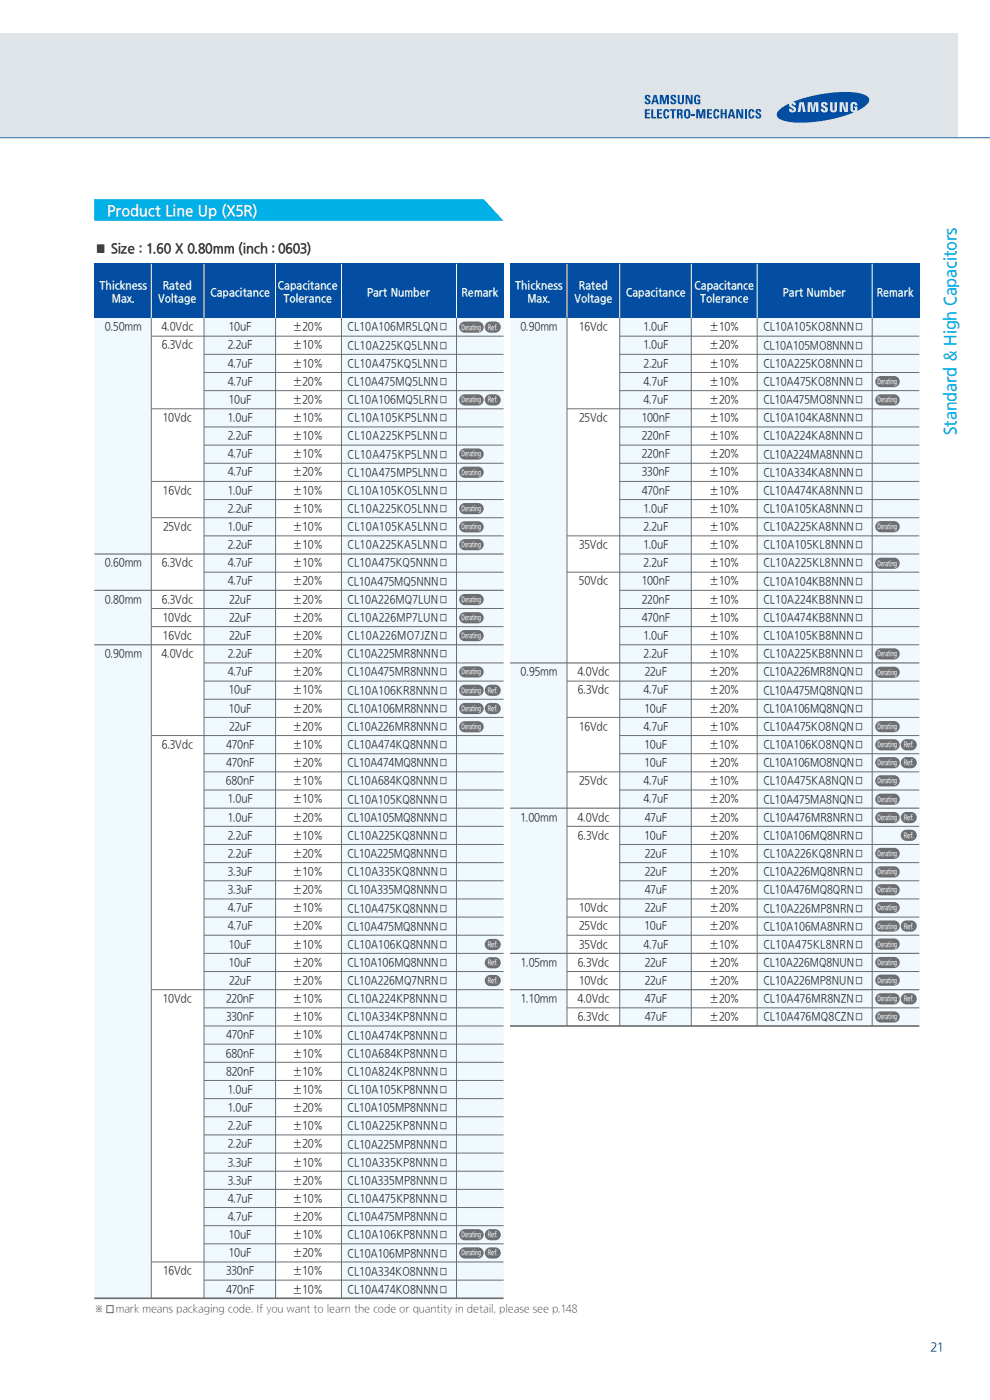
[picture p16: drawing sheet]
<svg xmlns="http://www.w3.org/2000/svg" width="210mm" height="297mm" viewBox="0 0 210 297" stroke-linecap="round" stroke-linejoin="round" font-family="sans-serif">
<defs><g id="words">
<text font-size="3.9" fill="#00a5e3" x="203.1" y="92.2" transform="rotate(-90 203.1 92.2)">Standard &amp; High Capacitors</text>
<text font-size="3.5" fill="#fff" x="22.7" y="46">Product Line Up (X5R)</text>
<text font-size="3.2" fill="#231f20" x="20" y="53.8">■ Size : 1.60 X 0.80mm (inch : 0603)</text>
<text font-size="2.8" fill="#231f20" x="22.1" y="278.7">□</text>
<text font-size="2.8" fill="#00377b" x="197.4" y="286.7">21</text>
<g font-size="2.6" fill="#fff">
<text x="21.1" y="61.5">Thickness</text>
<text x="23.7" y="64.3">Max.</text>
<text x="33.6" y="64.3">Voltage</text>
<text x="34.5" y="61.5">Rated</text>
<text x="44.6" y="63">Capacitance</text>
<text x="59" y="61.5">Capacitance</text>
<text x="60.1" y="64.3">Tolerance</text>
<text x="77.9" y="63">Part Number</text>
<text x="97.9" y="63">Remark</text>
<text x="109.3" y="61.5">Thickness</text>
<text x="111.9" y="64.3">Max.</text>
<text x="121.8" y="64.3">Voltage</text>
<text x="122.8" y="61.5">Rated</text>
<text x="132.8" y="63">Capacitance</text>
<text x="147.3" y="61.5">Capacitance</text>
<text x="148.5" y="64.3">Tolerance</text>
<text x="166" y="63">Part Number</text>
<text x="186" y="63">Remark</text>
</g>
<g font-size="2.6" fill="#231f20">
<text x="22.3" y="70.3">0.50mm</text>
<text x="34.2" y="70.3">4.0Vdc</text>
<text x="48.6" y="70.3">10uF</text>
<text x="62.1" y="70.3">±20%</text>
<text x="73.7" y="70.3">CL10A106MR5LQN□</text>
<text x="110.4" y="70.3">0.90mm</text>
<text x="122.8" y="70.3">16Vdc</text>
<text x="136.5" y="70.3">1.0uF</text>
<text x="150.4" y="70.3">±10%</text>
<text x="161.9" y="70.3">CL10A105KO8NNN□</text>
<text x="34.3" y="74.1">6.3Vdc</text>
<text x="48.3" y="78">4.7uF</text>
<text x="48.3" y="74.1">2.2uF</text>
<text x="62.1" y="74.1">±10%</text>
<text x="62.1" y="78">±10%</text>
<text x="73.7" y="74.2">CL10A225KQ5LNN□</text>
<text x="136.5" y="74.1">1.0uF</text>
<text x="136.5" y="78">2.2uF</text>
<text x="150.4" y="74.1">±20%</text>
<text x="150.4" y="78">±10%</text>
<text x="161.9" y="74.2">CL10A105MO8NNN□</text>
<text x="48.3" y="81.8">4.7uF</text>
<text x="62.1" y="81.8">±20%</text>
<text x="73.7" y="78">CL10A475KQ5LNN□</text>
<text x="73.7" y="81.9">CL10A475MQ5LNN□</text>
<text x="136.5" y="81.8">4.7uF</text>
<text x="150.4" y="81.8">±10%</text>
<text x="161.9" y="78">CL10A225KO8NNN□</text>
<text x="161.9" y="81.9">CL10A475KO8NNN□</text>
<text x="34.6" y="89.5">10Vdc</text>
<text x="48.3" y="89.5">1.0uF</text>
<text x="48.6" y="85.7">10uF</text>
<text x="62.1" y="85.7">±20%</text>
<text x="62.1" y="89.5">±10%</text>
<text x="73.7" y="85.7">CL10A106MQ5LRN□</text>
<text x="73.7" y="89.6">CL10A105KP5LNN□</text>
<text x="122.9" y="89.5">25Vdc</text>
<text x="136.1" y="89.5">100nF</text>
<text x="136.5" y="85.7">4.7uF</text>
<text x="150.4" y="85.7">±20%</text>
<text x="150.4" y="89.5">±10%</text>
<text x="161.9" y="85.7">CL10A475MO8NNN□</text>
<text x="161.9" y="89.6">CL10A104KA8NNN□</text>
<text x="48.3" y="93.4">2.2uF</text>
<text x="62.1" y="93.4">±10%</text>
<text x="73.7" y="93.4">CL10A225KP5LNN□</text>
<text x="136.2" y="93.4">220nF</text>
<text x="150.4" y="93.4">±10%</text>
<text x="161.9" y="93.4">CL10A224KA8NNN□</text>
<text x="48.3" y="97.2">4.7uF</text>
<text x="48.3" y="101.1">4.7uF</text>
<text x="62.1" y="101.1">±20%</text>
<text x="62.1" y="97.2">±10%</text>
<text x="73.7" y="97.3">CL10A475KP5LNN□</text>
<text x="73.7" y="101.1">CL10A475MP5LNN□</text>
<text x="136.2" y="97.2">220nF</text>
<text x="136.2" y="101.1">330nF</text>
<text x="150.4" y="97.2">±20%</text>
<text x="150.4" y="101.1">±10%</text>
<text x="161.9" y="97.3">CL10A224MA8NNN□</text>
<text x="161.9" y="101.1">CL10A334KA8NNN□</text>
<text x="34.6" y="104.9">16Vdc</text>
<text x="48.3" y="104.9">1.0uF</text>
<text x="62.1" y="104.9">±10%</text>
<text x="73.7" y="105">CL10A105KO5LNN□</text>
<text x="136.1" y="104.9">470nF</text>
<text x="150.4" y="104.9">±10%</text>
<text x="161.9" y="105">CL10A474KA8NNN□</text>
<text x="34.6" y="112.6">25Vdc</text>
<text x="48.3" y="112.6">1.0uF</text>
<text x="48.3" y="108.8">2.2uF</text>
<text x="62.1" y="108.8">±10%</text>
<text x="62.1" y="112.6">±10%</text>
<text x="73.7" y="108.8">CL10A225KO5LNN□</text>
<text x="73.7" y="112.7">CL10A105KA5LNN□</text>
<text x="136.5" y="108.8">1.0uF</text>
<text x="136.5" y="112.6">2.2uF</text>
<text x="150.4" y="108.8">±10%</text>
<text x="150.4" y="112.6">±10%</text>
<text x="161.9" y="108.8">CL10A105KA8NNN□</text>
<text x="161.9" y="112.7">CL10A225KA8NNN□</text>
<text x="48.3" y="116.5">2.2uF</text>
<text x="62.1" y="116.5">±10%</text>
<text x="73.7" y="116.5">CL10A225KA5LNN□</text>
<text x="122.9" y="116.5">35Vdc</text>
<text x="136.5" y="116.5">1.0uF</text>
<text x="150.4" y="116.5">±10%</text>
<text x="161.9" y="116.5">CL10A105KL8NNN□</text>
<text x="22.2" y="120.3">0.60mm</text>
<text x="34.3" y="120.3">6.3Vdc</text>
<text x="48.3" y="120.3">4.7uF</text>
<text x="48.3" y="124.2">4.7uF</text>
<text x="62.1" y="124.2">±20%</text>
<text x="62.1" y="120.3">±10%</text>
<text x="73.7" y="120.4">CL10A475KQ5NNN□</text>
<text x="73.7" y="124.2">CL10A475MQ5NNN□</text>
<text x="122.8" y="124.2">50Vdc</text>
<text x="136.1" y="124.2">100nF</text>
<text x="136.5" y="120.3">2.2uF</text>
<text x="150.4" y="120.3">±10%</text>
<text x="150.4" y="124.2">±10%</text>
<text x="161.9" y="120.4">CL10A225KL8NNN□</text>
<text x="161.9" y="124.2">CL10A104KB8NNN□</text>
<text x="22.2" y="128">0.80mm</text>
<text x="34.3" y="128">6.3Vdc</text>
<text x="34.6" y="131.9">10Vdc</text>
<text x="48.6" y="128">22uF</text>
<text x="48.6" y="131.9">22uF</text>
<text x="62.1" y="128">±20%</text>
<text x="62.1" y="131.9">±20%</text>
<text x="73.7" y="128.1">CL10A226MQ7LUN□</text>
<text x="73.7" y="131.9">CL10A226MP7LUN□</text>
<text x="136.1" y="131.9">470nF</text>
<text x="136.2" y="128">220nF</text>
<text x="150.4" y="128">±10%</text>
<text x="150.4" y="131.9">±10%</text>
<text x="161.9" y="128.1">CL10A224KB8NNN□</text>
<text x="161.9" y="131.9">CL10A474KB8NNN□</text>
<text x="34.6" y="135.8">16Vdc</text>
<text x="48.6" y="135.8">22uF</text>
<text x="62.1" y="135.8">±20%</text>
<text x="73.7" y="135.8">CL10A226MO7JZN□</text>
<text x="136.5" y="135.8">1.0uF</text>
<text x="150.4" y="135.8">±10%</text>
<text x="161.9" y="135.8">CL10A105KB8NNN□</text>
<text x="22.2" y="139.6">0.90mm</text>
<text x="34.2" y="139.6">4.0Vdc</text>
<text x="48.3" y="143.5">4.7uF</text>
<text x="48.3" y="139.6">2.2uF</text>
<text x="62.1" y="139.6">±20%</text>
<text x="62.1" y="143.5">±20%</text>
<text x="73.7" y="139.7">CL10A225MR8NNN□</text>
<text x="73.7" y="143.5">CL10A475MR8NNN□</text>
<text x="110.4" y="143.5">0.95mm</text>
<text x="122.5" y="143.5">4.0Vdc</text>
<text x="136.5" y="139.6">2.2uF</text>
<text x="136.8" y="143.5">22uF</text>
<text x="150.4" y="143.5">±20%</text>
<text x="150.4" y="139.6">±10%</text>
<text x="161.9" y="139.7">CL10A225KB8NNN□</text>
<text x="161.9" y="143.5">CL10A226MR8NQN□</text>
<text x="48.6" y="147.3">10uF</text>
<text x="62.1" y="147.3">±10%</text>
<text x="73.7" y="147.4">CL10A106KR8NNN□</text>
<text x="122.6" y="147.3">6.3Vdc</text>
<text x="136.5" y="147.3">4.7uF</text>
<text x="150.4" y="147.3">±20%</text>
<text x="161.9" y="147.4">CL10A475MQ8NQN□</text>
<text x="48.6" y="151.2">10uF</text>
<text x="48.6" y="155">22uF</text>
<text x="62.1" y="151.2">±20%</text>
<text x="62.1" y="155">±20%</text>
<text x="73.7" y="151.2">CL10A106MR8NNN□</text>
<text x="73.7" y="155.1">CL10A226MR8NNN□</text>
<text x="122.8" y="155">16Vdc</text>
<text x="136.5" y="155">4.7uF</text>
<text x="136.7" y="151.2">10uF</text>
<text x="150.4" y="151.2">±20%</text>
<text x="150.4" y="155">±10%</text>
<text x="161.9" y="151.2">CL10A106MQ8NQN□</text>
<text x="161.9" y="155.1">CL10A475KO8NQN□</text>
<text x="34.3" y="158.9">6.3Vdc</text>
<text x="47.9" y="158.9">470nF</text>
<text x="62.1" y="158.9">±10%</text>
<text x="73.7" y="158.9">CL10A474KQ8NNN□</text>
<text x="136.7" y="158.9">10uF</text>
<text x="150.4" y="158.9">±10%</text>
<text x="161.9" y="158.9">CL10A106KO8NQN□</text>
<text x="47.9" y="166.6">680nF</text>
<text x="47.9" y="162.7">470nF</text>
<text x="62.1" y="162.7">±20%</text>
<text x="62.1" y="166.6">±10%</text>
<text x="73.7" y="162.8">CL10A474MQ8NNN□</text>
<text x="73.7" y="166.6">CL10A684KQ8NNN□</text>
<text x="122.9" y="166.6">25Vdc</text>
<text x="136.5" y="166.6">4.7uF</text>
<text x="136.7" y="162.7">10uF</text>
<text x="150.4" y="162.7">±20%</text>
<text x="150.4" y="166.6">±10%</text>
<text x="161.9" y="162.8">CL10A106MO8NQN□</text>
<text x="161.9" y="166.6">CL10A475KA8NQN□</text>
<text x="48.3" y="170.4">1.0uF</text>
<text x="62.1" y="170.4">±10%</text>
<text x="73.7" y="170.5">CL10A105KQ8NNN□</text>
<text x="136.5" y="170.4">4.7uF</text>
<text x="150.4" y="170.4">±20%</text>
<text x="161.9" y="170.5">CL10A475MA8NQN□</text>
<text x="48.3" y="174.3">1.0uF</text>
<text x="48.3" y="178.1">2.2uF</text>
<text x="62.1" y="174.3">±20%</text>
<text x="62.1" y="178.1">±10%</text>
<text x="73.7" y="174.3">CL10A105MQ8NNN□</text>
<text x="73.7" y="178.2">CL10A225KQ8NNN□</text>
<text x="110.4" y="174.3">1.00mm</text>
<text x="122.5" y="174.3">4.0Vdc</text>
<text x="122.6" y="178.1">6.3Vdc</text>
<text x="136.7" y="178.1">10uF</text>
<text x="136.8" y="174.3">47uF</text>
<text x="150.4" y="174.3">±20%</text>
<text x="150.4" y="178.1">±20%</text>
<text x="161.9" y="174.3">CL10A476MR8NRN□</text>
<text x="161.9" y="178.2">CL10A106MQ8NRN□</text>
<text x="48.3" y="182">2.2uF</text>
<text x="48.4" y="185.8">3.3uF</text>
<text x="62.1" y="182">±20%</text>
<text x="62.1" y="185.8">±10%</text>
<text x="73.7" y="182">CL10A225MQ8NNN□</text>
<text x="73.7" y="185.9">CL10A335KQ8NNN□</text>
<text x="136.8" y="182">22uF</text>
<text x="136.8" y="185.8">22uF</text>
<text x="150.4" y="185.8">±20%</text>
<text x="150.4" y="182">±10%</text>
<text x="161.9" y="182">CL10A226KQ8NRN□</text>
<text x="161.9" y="185.9">CL10A226MQ8NRN□</text>
<text x="48.4" y="189.7">3.3uF</text>
<text x="62.1" y="189.7">±20%</text>
<text x="73.7" y="189.7">CL10A335MQ8NNN□</text>
<text x="136.8" y="189.7">47uF</text>
<text x="150.4" y="189.7">±20%</text>
<text x="161.9" y="189.7">CL10A476MQ8QRN□</text>
<text x="48.3" y="193.5">4.7uF</text>
<text x="48.3" y="197.4">4.7uF</text>
<text x="62.1" y="197.4">±20%</text>
<text x="62.1" y="193.5">±10%</text>
<text x="73.7" y="193.6">CL10A475KQ8NNN□</text>
<text x="73.7" y="197.4">CL10A475MQ8NNN□</text>
<text x="122.8" y="193.5">10Vdc</text>
<text x="122.9" y="197.4">25Vdc</text>
<text x="136.7" y="197.4">10uF</text>
<text x="136.8" y="193.5">22uF</text>
<text x="150.4" y="193.5">±20%</text>
<text x="150.4" y="197.4">±20%</text>
<text x="161.9" y="193.6">CL10A226MP8NRN□</text>
<text x="161.9" y="197.4">CL10A106MA8NRN□</text>
<text x="48.6" y="201.2">10uF</text>
<text x="62.1" y="201.2">±10%</text>
<text x="73.7" y="201.3">CL10A106KQ8NNN□</text>
<text x="122.9" y="201.2">35Vdc</text>
<text x="136.5" y="201.2">4.7uF</text>
<text x="150.4" y="201.2">±10%</text>
<text x="161.9" y="201.3">CL10A475KL8NRN□</text>
<text x="48.6" y="205.1">10uF</text>
<text x="48.6" y="208.9">22uF</text>
<text x="62.1" y="205.1">±20%</text>
<text x="62.1" y="208.9">±20%</text>
<text x="73.7" y="205.1">CL10A106MQ8NNN□</text>
<text x="73.7" y="209">CL10A226MQ7NRN□</text>
<text x="110.5" y="205.1">1.05mm</text>
<text x="122.6" y="205.1">6.3Vdc</text>
<text x="122.8" y="208.9">10Vdc</text>
<text x="136.8" y="205.1">22uF</text>
<text x="136.8" y="208.9">22uF</text>
<text x="150.4" y="205.1">±20%</text>
<text x="150.4" y="208.9">±20%</text>
<text x="161.9" y="205.1">CL10A226MQ8NUN□</text>
<text x="161.9" y="209">CL10A226MP8NUN□</text>
<text x="34.6" y="212.8">10Vdc</text>
<text x="48" y="212.8">220nF</text>
<text x="62.1" y="212.8">±10%</text>
<text x="73.7" y="212.8">CL10A224KP8NNN□</text>
<text x="110.5" y="212.8">1.10mm</text>
<text x="122.5" y="212.8">4.0Vdc</text>
<text x="136.8" y="212.8">47uF</text>
<text x="150.4" y="212.8">±20%</text>
<text x="161.9" y="212.8">CL10A476MR8NZN□</text>
<text x="47.9" y="220.5">470nF</text>
<text x="48" y="216.7">330nF</text>
<text x="62.1" y="216.7">±10%</text>
<text x="62.1" y="220.5">±10%</text>
<text x="73.7" y="216.7">CL10A334KP8NNN□</text>
<text x="73.7" y="220.5">CL10A474KP8NNN□</text>
<text x="122.6" y="216.7">6.3Vdc</text>
<text x="136.8" y="216.7">47uF</text>
<text x="150.4" y="216.7">±20%</text>
<text x="161.9" y="216.7">CL10A476MQ8CZN□</text>
<text x="47.9" y="224.4">680nF</text>
<text x="62.1" y="224.4">±10%</text>
<text x="73.7" y="224.4">CL10A684KP8NNN□</text>
<text x="48" y="228.2">820nF</text>
<text x="48.3" y="232.1">1.0uF</text>
<text x="62.1" y="228.2">±10%</text>
<text x="62.1" y="232.1">±10%</text>
<text x="73.7" y="228.3">CL10A824KP8NNN□</text>
<text x="73.7" y="232.1">CL10A105KP8NNN□</text>
<text x="48.3" y="235.9">1.0uF</text>
<text x="48.3" y="239.8">2.2uF</text>
<text x="62.1" y="235.9">±20%</text>
<text x="62.1" y="239.8">±10%</text>
<text x="73.7" y="236">CL10A105MP8NNN□</text>
<text x="73.7" y="239.8">CL10A225KP8NNN□</text>
<text x="48.3" y="243.6">2.2uF</text>
<text x="62.1" y="243.6">±20%</text>
<text x="73.7" y="243.7">CL10A225MP8NNN□</text>
<text x="48.4" y="247.5">3.3uF</text>
<text x="48.4" y="251.3">3.3uF</text>
<text x="62.1" y="251.3">±20%</text>
<text x="62.1" y="247.5">±10%</text>
<text x="73.7" y="247.5">CL10A335KP8NNN□</text>
<text x="73.7" y="251.4">CL10A335MP8NNN□</text>
<text x="48.3" y="255.2">4.7uF</text>
<text x="62.1" y="255.2">±10%</text>
<text x="73.7" y="255.2">CL10A475KP8NNN□</text>
<text x="48.3" y="259">4.7uF</text>
<text x="48.6" y="262.9">10uF</text>
<text x="62.1" y="259">±20%</text>
<text x="62.1" y="262.9">±10%</text>
<text x="73.7" y="259.1">CL10A475MP8NNN□</text>
<text x="73.7" y="262.9">CL10A106KP8NNN□</text>
<text x="48.6" y="266.7">10uF</text>
<text x="62.1" y="266.7">±20%</text>
<text x="73.7" y="266.8">CL10A106MP8NNN□</text>
<text x="34.6" y="270.6">16Vdc</text>
<text x="47.9" y="274.4">470nF</text>
<text x="48" y="270.6">330nF</text>
<text x="62.1" y="270.6">±10%</text>
<text x="62.1" y="274.4">±10%</text>
<text x="73.7" y="270.6">CL10A334KO8NNN□</text>
<text x="73.7" y="274.5">CL10A474KO8NNN□</text>
</g>
<g font-size="2.5" fill="#231f20">
<text x="20" y="278.5">※</text>
<text x="24.6" y="278.5">mark means packaging code. If you want to learn the code or quantity in detail, please see p.148</text>
</g>
<g font-size="1.8" fill="#fff">
<text x="97.9" y="69.9">Derating</text>
<text x="103.5" y="69.9">Ref.</text>
<text x="186.1" y="81.5">Derating</text>
<text x="97.9" y="85.4">Derating</text>
<text x="103.5" y="85.4">Ref.</text>
<text x="186.1" y="85.4">Derating</text>
<text x="97.9" y="96.8">Derating</text>
<text x="97.9" y="100.7">Derating</text>
<text x="97.9" y="108.4">Derating</text>
<text x="97.9" y="112.3">Derating</text>
<text x="186.1" y="112.3">Derating</text>
<text x="97.9" y="116.1">Derating</text>
<text x="186.1" y="120">Derating</text>
<text x="97.9" y="127.7">Derating</text>
<text x="97.9" y="131.6">Derating</text>
<text x="97.9" y="135.4">Derating</text>
<text x="97.9" y="143.1">Derating</text>
<text x="186.1" y="139.2">Derating</text>
<text x="186.1" y="143.1">Derating</text>
<text x="97.9" y="147">Derating</text>
<text x="103.5" y="147">Ref.</text>
<text x="97.9" y="154.7">Derating</text>
<text x="97.9" y="150.8">Derating</text>
<text x="103.5" y="150.8">Ref.</text>
<text x="186.1" y="154.7">Derating</text>
<text x="186.1" y="158.5">Derating</text>
<text x="191.7" y="158.5">Ref.</text>
<text x="186.1" y="166.2">Derating</text>
<text x="186.1" y="162.3">Derating</text>
<text x="191.7" y="162.3">Ref.</text>
<text x="186.1" y="170.1">Derating</text>
<text x="186.1" y="174">Derating</text>
<text x="191.7" y="174">Ref.</text>
<text x="191.7" y="177.7">Ref.</text>
<text x="186.1" y="181.6">Derating</text>
<text x="186.1" y="185.5">Derating</text>
<text x="186.1" y="189.3">Derating</text>
<text x="186.1" y="193.1">Derating</text>
<text x="186.1" y="197">Derating</text>
<text x="191.7" y="197">Ref.</text>
<text x="103.5" y="200.9">Ref.</text>
<text x="186.1" y="200.8">Derating</text>
<text x="103.5" y="204.8">Ref.</text>
<text x="103.5" y="208.5">Ref.</text>
<text x="186.1" y="204.7">Derating</text>
<text x="186.1" y="208.5">Derating</text>
<text x="186.1" y="212.4">Derating</text>
<text x="191.7" y="212.4">Ref.</text>
<text x="186.1" y="216.3">Derating</text>
<text x="97.9" y="262.5">Derating</text>
<text x="103.5" y="262.5">Ref.</text>
<text x="97.9" y="266.3">Derating</text>
<text x="103.5" y="266.3">Ref.</text>
</g>
</g></defs>
<path d="M0 7h203.1v22.2h-203.1z" fill="#dfe4e8"/>
<g fill="#034ea2">
<path d="M136.9 20.3l.2-.2a.59 .59 0 0 1 .9 .6h-.4l-.1-.3-.3 .1 .1 .3 .2 .1a.64 .64 0 0 1 .5 .7 .64 .64 0 0 1-.7 .6 .64 .64 0 0 1-.6-.7h.4l.1 .3h.3a.73 .73 0 0 0-.6-.8l-.1-.3z"/>
<path d="M140 20.1h.6l.3 1.4 .4-1.4h.6v2h-.4v-1.5l-.4 1.5h-.4l-.3-1.5v1.5h-.4z"/>
<path d="M142.3 20.3l.2-.2a.59 .59 0 0 1 .9 .6h-.4v-.3l-.3 .1v.3l.2 .1a.64 .64 0 0 1 .6 .7 .64 .64 0 0 1-.8 .6 .64 .64 0 0 1-.5-.7h.4l.1 .3h.3a.73 .73 0 0 0-.7-.8l-.1-.3z"/>
<path d="M143.7 20.1h.5v1.4l.2 .3 .2-.1 .1-1.6h.4v1.4a.67 .67 0 0 1-.7 .6 .67 .67 0 0 1-.7-.6z"/>
<path d="M145.4 20.1h.6l.5 1.4v-1.4h.4v2h-.6l-.5-1.4v1.4h-.4z"/>
<path d="M147.5 20.2l.4-.1a.56 .56 0 0 1 .6 .6h-.4l-.2-.3a1.11 1.11 0 0 0-.2 1.4h.4v-.4h-.2v-.3h.6v1h-.9a1.52 1.52 0 0 1-.1-1.9z"/>
<path d="M136.8 23.2h1.1v.3h-.7v.4h.6v.3h-.6v.6h.7v.3h-1.1z"/>
<path d="M138.1 23.2h.5v1.6h.6v.3h-1.1z"/>
<path d="M139.4 23.2h1v.3h-.6v.4h.6v.3h-.6v.6h.7v.3h-1.1z"/>
<path d="M141 23.2l.4-.1a.53 .53 0 0 1 .6 .7h-.5l-.1-.4a1.13 1.13 0 0 0 0 1.5l.2-.4h.4l-.2 .5a.73 .73 0 0 1-.9 0 .73 .73 0 0 1-.2-.9l.1-.7z"/>
<path d="M142.1 23.2h1.3v.3h-.5v1.6h-.4v-1.6h-.4z"/>
<path d="M146.7 24.2h.7v.3h-.7z"/>
<path d="M147.7 23.2h.6l.4 1.3 .3-1.3h.6v1.9h-.4v-1.5l-.4 1.5h-.4l-.3-1.5v1.5h-.4z"/>
<path d="M150 23.2h1v.3h-.6v.4h.6v.3h-.6v.6h.7v.3h-1.1z"/>
<path d="M151.6 23.2l.4-.1a.53 .53 0 0 1 .6 .7h-.4l-.2-.4a1.13 1.13 0 0 0 0 1.5l.2-.4h.4l-.2 .5a.73 .73 0 0 1-.9 0 .73 .73 0 0 1-.2-.9l.1-.7z"/>
<path d="M152.9 23.2h.4v.7h.4v-.7h.5v1.9h-.5v-.9h-.4v.9h-.4z"/>
<path d="M156.2 23.2h.5l.6 1.3v-1.3h.4v1.9h-.6l-.5-1.4v1.4h-.4z"/>
<path d="M158 23.2h.4v1.9h-.4z"/>
<path d="M159 23.2l.4-.1a.53 .53 0 0 1 .6 .7h-.4l-.2-.4a1.13 1.13 0 0 0 0 1.5l.2-.4h.4l-.1 .5a.73 .73 0 0 1-.9 0 .73 .73 0 0 1-.3-.9l.1-.7z"/>
<path d="M160.4 23.3l.2-.1a.59 .59 0 0 1 .9 .5h-.4l-.1-.2h-.3l.1 .3 .2 .1a.64 .64 0 0 1 .5 .8 .64 .64 0 0 1-.7 .5 .64 .64 0 0 1-.6-.7h.4l.1 .3h.3a.73 .73 0 0 0-.6-.8l-.2-.3z"/>
<path d="M-.1 20.3v8.8h210.1v.2h-210.1z"/>
<path d="M138.7 20.1h.5l.6 2h-.5l-.1-.4h-.5l-.1 .4h-.5zM138.9 20.5l-.2 .9h.4z"/>
<path d="M143.6 23.2h.8a.51 .51 0 0 1 .4 .4 .51 .51 0 0 1-.4 .6l.3 .1 .2 .8h-.5v-.2a.43 .43 0 0 0-.4-.6v.8h-.4zM144 23.5v.5h.3v-.5z"/>
<path d="M145.4 23.2l.4-.1a.74 .74 0 0 1 .7 1 .74 .74 0 0 1-.7 1.1 .74 .74 0 0 1-.7-1.1l.1-.7zM145.6 23.5l-.1 .2a.94 .94 0 0 0 .3 1.2 1.13 1.13 0 0 0 0-1.5z"/>
<path d="M154.9 23.2h.5l.6 1.9h-.4l-.2-.4h-.5l-.1 .4h-.4zM155.1 23.5l-.1 .9h.4z"/>
<path d="M165.2 23.4a1.16 1.16 0 0 0-.4 1.3 1.16 1.16 0 0 0 1.1 .8 23.6 23.6 0 0 0 11.7-.5l3.6-1.2a.65 .65 0 0 1-.8-.6v-.9a.74 .74 0 0 1 .8-.7 .74 .74 0 0 1 .7 .8h-.6v-.3h-.3v1.3l.3-.1v-.4h-.2v-.3h.8l-.1 1 1.3-.8a2.3 2.3 0 0 0 1.3-1.7 2.14 2.14 0 0 0-1.9-1.3 29.3 29.3 0 0 0-14.3 1.8l.5 .2 .1 .5h-.5l-.2-.3-.2 .2 .2 .2a.78 .78 0 0 1 .7 .5 .78 .78 0 0 1-.2 .8l-.2 .1a.71 .71 0 0 1-.8 0 .71 .71 0 0 1-.2-.7h.5l.1 .3 .1 .1 .2-.2-.2-.3a.78 .78 0 0 1-.7-1.1l-1.3 .8zM169.6 21.7h.9l.4 2.1h-.6l-.2-1.9-.3 1.9h-.6zM171.3 21.7h.9l.2 1.5 .3-1.5h.9v2.1h-.5v-1.8l-.4 1.8h-.5l-.3-1.8-.1 1.8h-.5zM174.2 21.9a.75 .75 0 0 1 .8-.3 .75 .75 0 0 1 .6 .7h-.6l-.2-.3-.1 .2 .1 .2a.76 .76 0 0 1 .8 .5 .76 .76 0 0 1-.3 .9h-.4a.64 .64 0 0 1-.8-.7h.6v.3l.2 .1 .2-.2-.2-.3a.76 .76 0 0 1-.7-1.1zM176.1 21.7h.5v1.6l.2 .2 .2-.2v-1.6h.5v1.5a.74 .74 0 0 1-.7 .6 .74 .74 0 0 1-.7-.6zM178.1 21.7h.8l.5 1.6-.1-1.6h.6v2.1h-.8l-.5-1.7v1.7h-.5z"/>
</g>
<path d="M20 42.3h82.6l4.2 4.5h-86.8z" fill="#00b0e6"/>
<g fill="#eff9fe">
<path d="M20 67.4h12.1v208h-12.1z"/>
<path d="M43.3 67.4h15.2v208h-15.2z"/>
<path d="M72.4 67.4h34.4v208h-34.4z"/>
</g>
<path d="M20 56h86.8v11.4h-86.8z" fill="#034ea2"/>
<g fill="none" stroke="#6d6e71" stroke-width=".21">
<path d="M32.1 71.3h74.7M32.1 67.4v208M43.3 75.2h63.5M43.3 79h63.5M43.3 67.4v208M58.5 67.4v208M72.4 67.4v208M96.8 67.4v208M32.1 86.7h74.7M43.3 82.9h63.5M43.3 90.6h63.5M43.3 94.4h63.5"/>
<path d="M43.3 98.3h63.5M32.1 102.1h74.7M32.1 109.8h74.7M43.3 106h63.5M43.3 113.7h63.5M32.1 129.1h74.7M32.1 132.9h74.7M43.3 121.4h63.5M32.1 156h74.7M43.3 140.6h63.5M43.3 144.5h63.5M43.3 148.3h63.5"/>
<path d="M43.3 152.2h63.5M43.3 159.9h63.5M43.3 163.7h63.5M43.3 167.6h63.5M43.3 171.4h63.5M43.3 175.3h63.5M43.3 179.1h63.5M43.3 183h63.5M43.3 186.9h63.5M43.3 190.7h63.5M43.3 194.6h63.5M43.3 198.4h63.5"/>
<path d="M32.1 210h74.7M43.3 202.3h63.5M43.3 206.1h63.5M43.3 213.8h63.5M43.3 217.7h63.5M43.3 221.5h63.5M43.3 225.4h63.5M43.3 229.2h63.5M43.3 233.1h63.5M43.3 236.9h63.5M43.3 240.8h63.5M43.3 244.6h63.5"/>
<path d="M43.3 248.5h63.5M43.3 252.3h63.5M43.3 256.2h63.5M32.1 267.7h74.7M43.3 260h63.5M43.3 263.9h63.5M43.3 271.6h63.5"/>
</g>
<path d="M20.1 117.5h86.7M20 125.2h86.8M20 136.8h86.8" fill="none" stroke="#6d6e71" stroke-width=".25"/>
<path d="M20 275.4h86.8" fill="none" stroke="#6d6e71" stroke-width=".35"/>
<path d="M32.1 56v11.4M43.3 56v11.4M58.5 56v11.4M72.4 56v11.4M96.8 56v11.4" fill="none" stroke="#fff" stroke-width=".21"/>
<g fill="#eff9fe">
<path d="M108.2 67.4h12.1v150.1h-12.1z"/>
<path d="M131.5 67.4h15.1v150.1h-15.1z"/>
<path d="M160.6 67.4h34.4v150.4h-34.4z"/>
</g>
<path d="M108.2 56h86.8v11.4h-86.8z" fill="#034ea2"/>
<g fill="none" stroke="#6d6e71" stroke-width=".21">
<path d="M120.3 67.4v150.3M131.5 71.3h63.5M131.5 75.2h63.5M131.5 79h63.5M131.5 67.4v150.3M146.6 67.4v150.3M160.6 67.4v150.3M185 67.4v150.3M120.3 86.7h74.7M131.5 82.9h63.5M131.5 90.6h63.5M131.5 94.4h63.5"/>
<path d="M131.5 98.3h63.5M120.3 113.7h74.7M131.5 102.1h63.5M131.5 106h63.5M131.5 109.8h63.5M131.5 117.5h63.5M120.3 121.4h74.7M131.5 125.2h63.5M131.5 129.1h63.5M131.5 132.9h63.5M131.5 136.8h63.5M120.3 144.5h74.7"/>
<path d="M120.3 152.2h74.7M131.5 148.3h63.5M131.5 156h63.5M131.5 159.9h63.5M120.3 163.7h74.7M120.3 175.3h74.7M131.5 167.6h63.5M131.5 179.1h63.5M120.3 190.7h74.7M120.3 194.6h74.7M120.3 198.4h74.7M131.5 183h63.5"/>
<path d="M131.5 186.9h63.5M120.3 206.1h74.7M120.3 213.8h74.7"/>
</g>
<path d="M108.2 140.6h86.8M108.2 171.4h86.8M108.2 210h86.8M108.2 202.3h86.8" fill="none" stroke="#6d6e71" stroke-width=".25"/>
<path d="M108.2 217.7h86.8" fill="none" stroke="#6d6e71" stroke-width=".35"/>
<path d="M120.3 56v11.4M131.5 56v11.4M146.6 56v11.4M160.6 56v11.4M185 56v11.4" fill="none" stroke="#fff" stroke-width=".21"/>
<g fill="#6d6e71">
<path d="M97.9 68.4l.7-.2h2.8a1.18 1.18 0 0 1 1.2 1.2 1.18 1.18 0 0 1-1.2 1.2h-2.8a1.18 1.18 0 0 1-1.1-.8 1.18 1.18 0 0 1 .4-1.4z"/>
<path d="M97.9 95.4l.7-.3h2.8a1.18 1.18 0 0 1 1.2 1.2 1.18 1.18 0 0 1-1.2 1.2h-2.8a1.18 1.18 0 0 1-1.1-.8 1.18 1.18 0 0 1 .4-1.3z"/>
<path d="M97.9 99.2l.7-.2h2.8a1.18 1.18 0 0 1 1.2 1.2 1.18 1.18 0 0 1-1.2 1.2h-2.8a1.18 1.18 0 0 1-1.1-.8 1.18 1.18 0 0 1 .4-1.4z"/>
<path d="M97.9 106.9l.7-.2h2.8a1.18 1.18 0 0 1 1.2 1.2 1.18 1.18 0 0 1-1.2 1.2h-2.8a1.18 1.18 0 0 1-1.1-.8 1.18 1.18 0 0 1 .4-1.4z"/>
<path d="M97.9 114.6l.7-.2h2.8a1.18 1.18 0 0 1 1.2 1.1 1.18 1.18 0 0 1-1.2 1.2h-2.8a1.18 1.18 0 0 1-1.1-.8 1.18 1.18 0 0 1 .4-1.3z"/>
<path d="M97.9 110.8l.7-.2h2.8a1.18 1.18 0 0 1 1.2 1.2 1.18 1.18 0 0 1-1.2 1.1h-2.8a1.18 1.18 0 0 1-1.1-.8 1.18 1.18 0 0 1 .4-1.3z"/>
<path d="M97.9 126.2l.7-.2h2.8a1.18 1.18 0 0 1 1.2 1.2 1.18 1.18 0 0 1-1.2 1.2h-2.8a1.18 1.18 0 0 1-1.1-.8 1.18 1.18 0 0 1 .4-1.4z"/>
<path d="M97.9 133.9l.7-.2h2.8a1.18 1.18 0 0 1 1.2 1.1 1.18 1.18 0 0 1-1.2 1.2h-2.8a1.18 1.18 0 0 1-1.1-.8 1.18 1.18 0 0 1 .4-1.3z"/>
<path d="M97.9 141.6l.7-.2h2.8a1.18 1.18 0 0 1 1.2 1.1 1.18 1.18 0 0 1-1.2 1.2h-2.8a1.18 1.18 0 0 1-1.1-.8 1.18 1.18 0 0 1 .4-1.3z"/>
<path d="M97.9 153.2l.7-.2h2.8a1.18 1.18 0 0 1 1.2 1.2 1.18 1.18 0 0 1-1.2 1.2h-2.8a1.18 1.18 0 0 1-1.1-.9 1.18 1.18 0 0 1 .4-1.3z"/>
<path d="M97.9 130.1l.7-.2h2.8a1.18 1.18 0 0 1 1.2 1.2 1.18 1.18 0 0 1-1.2 1.1h-2.8a1.18 1.18 0 0 1-1.1-.8 1.18 1.18 0 0 1 .4-1.3z"/>
<path d="M103.3 68.4a2.38 2.38 0 0 1 2.7 .3 1.18 1.18 0 0 1 .1 1.2 1.18 1.18 0 0 1-1.1 .7 1.84 1.84 0 0 1-1.9-.5 1.18 1.18 0 0 1 .2-1.7z"/>
<path d="M186.1 80l.7-.2h2.9a1.18 1.18 0 0 1 1.2 1.2 1.18 1.18 0 0 1-1.2 1.1h-2.9a1.18 1.18 0 0 1-1.1-.8 1.18 1.18 0 0 1 .4-1.3z"/>
<path d="M186.1 83.9l.7-.3h2.9a1.18 1.18 0 0 1 1.2 1.2 1.18 1.18 0 0 1-1.2 1.2h-2.9a1.18 1.18 0 0 1-1.1-.8 1.18 1.18 0 0 1 .4-1.3z"/>
<path d="M186.1 110.8l.7-.3h2.9a1.18 1.18 0 0 1 1.2 1.2 1.18 1.18 0 0 1-1.2 1.2h-2.9a1.18 1.18 0 0 1-1.1-.8 1.18 1.18 0 0 1 .4-1.3z"/>
<path d="M186.1 118.5l.7-.2h2.9a1.18 1.18 0 0 1 1.2 1.2 1.18 1.18 0 0 1-1.2 1.2h-2.9a1.18 1.18 0 0 1-1.1-.8 1.18 1.18 0 0 1 .4-1.4z"/>
<path d="M186.1 137.8l.7-.3h2.9a1.18 1.18 0 0 1 1.2 1.2 1.18 1.18 0 0 1-1.2 1.2h-2.9a1.18 1.18 0 0 1-1.1-.8 1.18 1.18 0 0 1 .4-1.3z"/>
<path d="M186.1 141.7l.7-.3h2.9a1.18 1.18 0 0 1 1.2 1.2 1.18 1.18 0 0 1-1.2 1.2h-2.9a1.18 1.18 0 0 1-1.1-.8 1.18 1.18 0 0 1 .4-1.3z"/>
<path d="M186.1 164.7l.7-.2h2.9a1.18 1.18 0 0 1 1.2 1.1 1.18 1.18 0 0 1-1.2 1.2h-2.9a1.18 1.18 0 0 1-1.1-.8 1.18 1.18 0 0 1 .4-1.3z"/>
<path d="M185.9 168.8l.6-.4h.3h2.9a1.18 1.18 0 0 1 1.2 1.1 1.18 1.18 0 0 1-1.2 1.2h-2.9a1.18 1.18 0 0 1-1-.6 1.18 1.18 0 0 1 .1-1.3z"/>
<path d="M186.1 180.1l.7-.2h2.9a1.18 1.18 0 0 1 1.2 1.1 1.18 1.18 0 0 1-1.2 1.2h-2.9a1.18 1.18 0 0 1-1.1-.8 1.18 1.18 0 0 1 .4-1.3z"/>
<path d="M186.1 184l.7-.2h2.9a1.18 1.18 0 0 1 1.2 1.2 1.18 1.18 0 0 1-1.2 1.2h-2.9a1.18 1.18 0 0 1-1.1-.9 1.18 1.18 0 0 1 .4-1.3z"/>
<path d="M186.1 187.8l.7-.2h2.9a1.18 1.18 0 0 1 1.2 1.2 1.18 1.18 0 0 1-1.2 1.1h-2.9a1.18 1.18 0 0 1-1.1-.8 1.18 1.18 0 0 1 .4-1.3z"/>
<path d="M186.1 191.6l.7-.2h2.9a1.18 1.18 0 0 1 1.2 1.1 1.18 1.18 0 0 1-1.2 1.2h-2.9a1.18 1.18 0 0 1-1.1-.8 1.18 1.18 0 0 1 .4-1.3z"/>
<path d="M186.1 199.3l.7-.2h2.9a1.18 1.18 0 0 1 1.2 1.2 1.18 1.18 0 0 1-1.2 1.2h-2.9a1.18 1.18 0 0 1-1.1-.9 1.18 1.18 0 0 1 .4-1.3z"/>
<path d="M185.9 203.5l.6-.4 .3-.1h2.9a1.18 1.18 0 0 1 1.2 1.2 1.18 1.18 0 0 1-1.2 1.2h-2.9a1.18 1.18 0 0 1-1-.7 1.18 1.18 0 0 1 .1-1.2z"/>
<path d="M186.1 207l.7-.2h2.9a1.18 1.18 0 0 1 1.2 1.1 1.18 1.18 0 0 1-1.2 1.2h-2.9a1.18 1.18 0 0 1-1.1-.8 1.18 1.18 0 0 1 .4-1.3z"/>
<path d="M186.1 214.8l.7-.2h2.9a1.18 1.18 0 0 1 1.2 1.1 1.18 1.18 0 0 1-1.2 1.2h-2.9a1.18 1.18 0 0 1-1.1-.8 1.18 1.18 0 0 1 .4-1.3z"/>
<path d="M186.1 153.2l.7-.2h2.9a1.18 1.18 0 0 1 1.2 1.2 1.18 1.18 0 0 1-1.2 1.1h-2.9a1.18 1.18 0 0 1-1.1-.8 1.18 1.18 0 0 1 .4-1.3z"/>
<path d="M191.6 176.2a2.38 2.38 0 0 1 2.6 .3 1.18 1.18 0 0 1 .1 1.2 1.18 1.18 0 0 1-1 .7 1.84 1.84 0 0 1-2-.5 1.18 1.18 0 0 1 .3-1.7z"/>
<path d="M103.3 199.4a2.38 2.38 0 0 1 2.7 .3 1.18 1.18 0 0 1 .1 1.2 1.18 1.18 0 0 1-1.1 .7 1.84 1.84 0 0 1-1.9-.5 1.18 1.18 0 0 1 .2-1.7z"/>
<path d="M103.3 203.3a2.38 2.38 0 0 1 2.7 .2 1.18 1.18 0 0 1 .1 1.3 1.18 1.18 0 0 1-1.1 .6 1.84 1.84 0 0 1-1.9-.5 1.18 1.18 0 0 1 .2-1.6z"/>
<path d="M103.3 207.1a2.38 2.38 0 0 1 2.7 .2 1.18 1.18 0 0 1 .1 1.2 1.18 1.18 0 0 1-1.1 .7 1.84 1.84 0 0 1-1.9-.5 1.18 1.18 0 0 1 .2-1.6z"/>
<path d="M97.9 83.9l.7-.3h2.8a1.18 1.18 0 0 1 1.2 1.2 1.18 1.18 0 0 1-1.2 1.2h-2.8a1.18 1.18 0 0 1-1.1-.8 1.18 1.18 0 0 1 .4-1.3z"/>
<path d="M103.3 83.9a2.38 2.38 0 0 1 2.7 .2 1.18 1.18 0 0 1 .1 1.3 1.18 1.18 0 0 1-1.1 .6 1.84 1.84 0 0 1-1.9-.5 1.18 1.18 0 0 1 .2-1.6z"/>
<path d="M186.1 157l.7-.2h2.9a1.18 1.18 0 0 1 1.2 1.2 1.18 1.18 0 0 1-1.2 1.2h-2.9a1.18 1.18 0 0 1-1.1-.8 1.18 1.18 0 0 1 .4-1.4z"/>
<path d="M191.6 157a2.38 2.38 0 0 1 2.6 .3 1.18 1.18 0 0 1 .1 1.2 1.18 1.18 0 0 1-1 .7 1.84 1.84 0 0 1-2-.5 1.18 1.18 0 0 1 .3-1.7z"/>
<path d="M186.1 160.8l.7-.2h2.9a1.18 1.18 0 0 1 1.2 1.2 1.18 1.18 0 0 1-1.2 1.2h-2.9a1.18 1.18 0 0 1-1.1-.8 1.18 1.18 0 0 1 .4-1.4z"/>
<path d="M191.6 160.8a2.38 2.38 0 0 1 2.6 .3 1.18 1.18 0 0 1 .1 1.2 1.18 1.18 0 0 1-1 .7 1.84 1.84 0 0 1-2-.5 1.18 1.18 0 0 1 .3-1.7z"/>
<path d="M186.1 172.5l.7-.2h2.9a1.18 1.18 0 0 1 1.2 1.1 1.18 1.18 0 0 1-1.2 1.2h-2.9a1.18 1.18 0 0 1-1.1-.8 1.18 1.18 0 0 1 .4-1.3z"/>
<path d="M191.6 172.5a2.38 2.38 0 0 1 2.6 .2 1.18 1.18 0 0 1 .1 1.3 1.18 1.18 0 0 1-1 .6 1.84 1.84 0 0 1-2-.5 1.18 1.18 0 0 1 .3-1.6z"/>
<path d="M186.1 195.5l.7-.2h2.9a1.18 1.18 0 0 1 1.2 1.2 1.18 1.18 0 0 1-1.2 1.1h-2.9a1.18 1.18 0 0 1-1.1-.8 1.18 1.18 0 0 1 .4-1.3z"/>
<path d="M191.6 195.5a2.38 2.38 0 0 1 2.6 .3 1.18 1.18 0 0 1 .1 1.2 1.18 1.18 0 0 1-1 .6 1.84 1.84 0 0 1-2-.4 1.18 1.18 0 0 1 .3-1.7z"/>
<path d="M97.6 145.7l.6-.4h.4h2.8a1.18 1.18 0 0 1 1.2 1.1 1.18 1.18 0 0 1-1.2 1.2h-2.8a1.18 1.18 0 0 1-1.1-.6 1.18 1.18 0 0 1 .1-1.3z"/>
<path d="M103.1 145.7a2.05 2.05 0 0 1 3.1 .4 1.18 1.18 0 0 1-1.2 1.5 1.84 1.84 0 0 1-1.9-.5 1.18 1.18 0 0 1 0-1.4z"/>
<path d="M97.6 149.6l.6-.4 .4-.1h2.8a1.18 1.18 0 0 1 1.2 1.2 1.18 1.18 0 0 1-1.2 1.2h-2.8a1.18 1.18 0 0 1-1.1-.7 1.18 1.18 0 0 1 .1-1.2z"/>
<path d="M103.1 149.6a2.05 2.05 0 0 1 3.1 .3 1.18 1.18 0 0 1-1.2 1.6 1.84 1.84 0 0 1-1.9-.5 1.18 1.18 0 0 1 0-1.4z"/>
<path d="M97.6 261.2l.6-.4h.4h2.8a1.18 1.18 0 0 1 1.2 1.1 1.18 1.18 0 0 1-1.2 1.2h-2.8a1.18 1.18 0 0 1-1.1-.6 1.18 1.18 0 0 1 .1-1.3z"/>
<path d="M103.1 261.2a2.05 2.05 0 0 1 3.1 .4 1.18 1.18 0 0 1-1.2 1.5 1.84 1.84 0 0 1-1.9-.5 1.18 1.18 0 0 1 0-1.4z"/>
<path d="M97.6 265.1l.6-.4 .4-.1h2.8a1.18 1.18 0 0 1 1.2 1.2 1.18 1.18 0 0 1-1.2 1.2h-2.8a1.18 1.18 0 0 1-1.1-.7 1.18 1.18 0 0 1 .1-1.2z"/>
<path d="M103.1 265.1a2.05 2.05 0 0 1 3.1 .3 1.18 1.18 0 0 1-1.2 1.6 1.84 1.84 0 0 1-1.9-.5 1.18 1.18 0 0 1 0-1.4z"/>
<path d="M186.1 210.9l.7-.2h2.9a1.18 1.18 0 0 1 1.2 1.2 1.18 1.18 0 0 1-1.2 1.2h-2.9a1.18 1.18 0 0 1-1.1-.8 1.18 1.18 0 0 1 .4-1.4z"/>
<path d="M191.6 210.9a2.38 2.38 0 0 1 2.6 .3 1.18 1.18 0 0 1 .1 1.2 1.18 1.18 0 0 1-1 .7 1.84 1.84 0 0 1-2-.5 1.18 1.18 0 0 1 .3-1.7z"/>
</g>
<use href="#words"/>
</svg>
